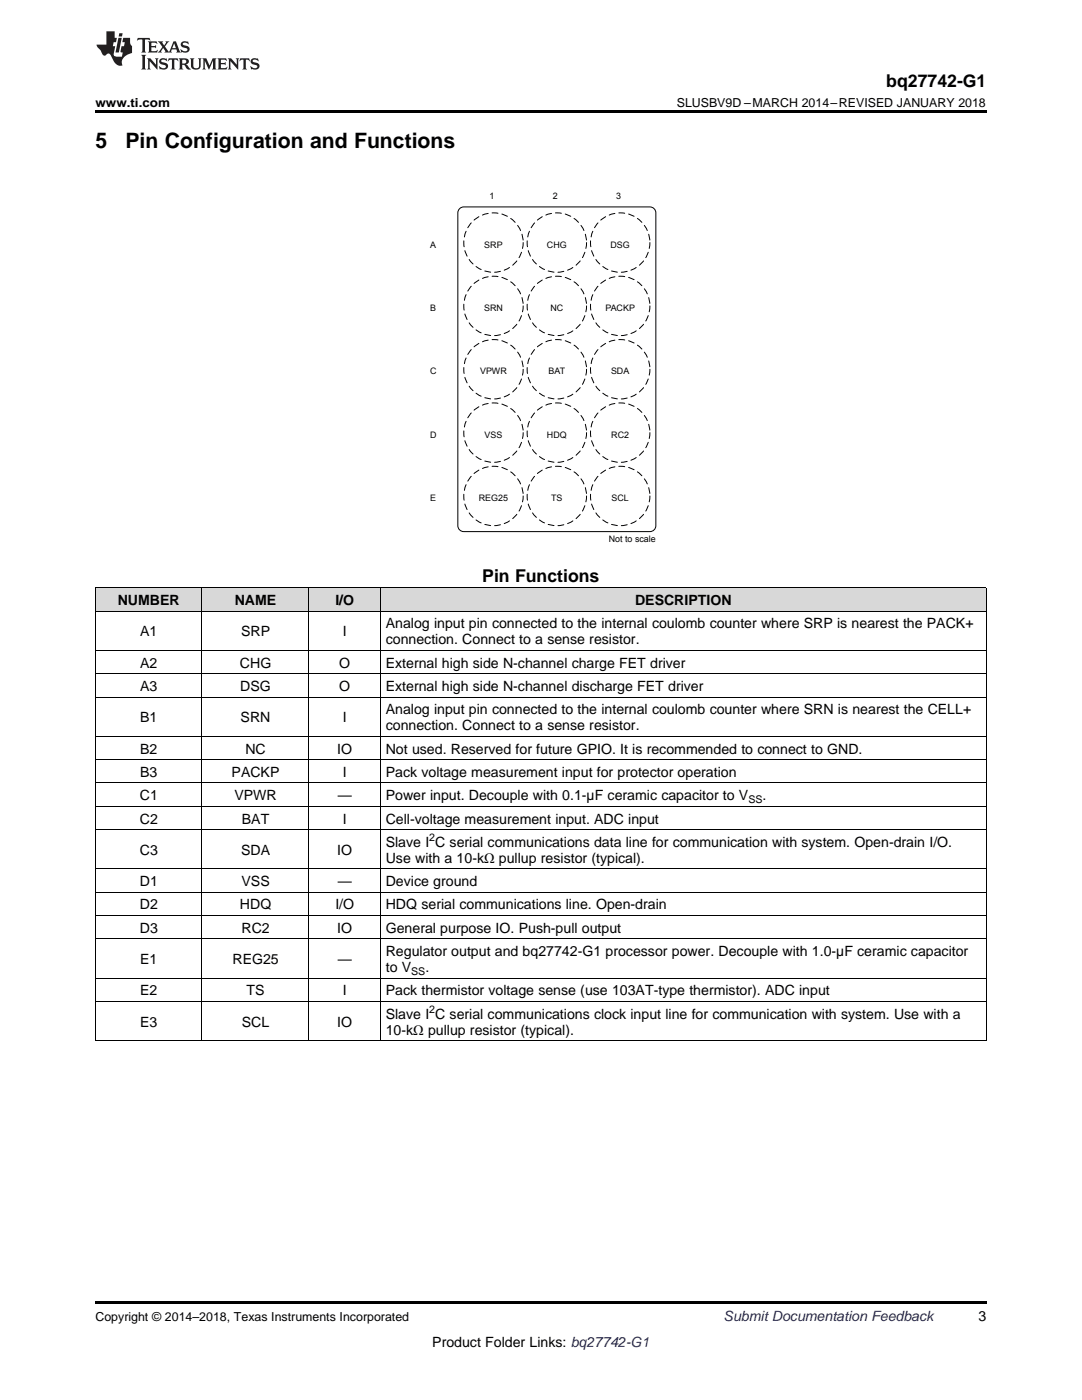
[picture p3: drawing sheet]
<svg xmlns="http://www.w3.org/2000/svg" width="216mm" height="279mm" viewBox="0 0 216 279" stroke-linecap="round" stroke-linejoin="round" font-family="sans-serif">
<defs><g id="words">
<g font-size="4.2">
<text x="19" y="29.6">5</text>
<text x="25" y="29.6">Pin Configuration and Functions</text>
</g>
<g font-size="3.5">
<text x="176.8" y="17.3">bq27742-G1</text>
<text x="96.2" y="116.1">Pin Functions</text>
</g>
<g font-size="2.8">
<text x="23.5" y="120.8">NUMBER</text>
<text x="46.8" y="120.8">NAME</text>
<text x="66.9" y="120.8">I/O</text>
<text x="77" y="125.4">Analog input pin connected to the internal coulomb counter where SRP is nearest the PACK+</text>
<text x="126.7" y="120.8">DESCRIPTION</text>
<text x="28" y="127">A1</text>
<text x="48.1" y="127">SRP</text>
<text x="68.4" y="127">I</text>
<text x="77" y="128.6">connection. Connect to a sense resistor.</text>
<text x="28" y="133.2">A2</text>
<text x="28" y="137.9">A3</text>
<text x="47.9" y="133.2">CHG</text>
<text x="47.9" y="137.9">DSG</text>
<text x="67.7" y="133.2">O</text>
<text x="67.7" y="137.9">O</text>
<text x="77" y="133.2">External high side N-channel charge FET driver</text>
<text x="77" y="137.9">External high side N-channel discharge FET driver</text>
<text x="77" y="142.6">Analog input pin connected to the internal coulomb counter where SRN is nearest the CELL+</text>
<text x="28" y="144.1">B1</text>
<text x="48" y="144.1">SRN</text>
<text x="68.4" y="144.1">I</text>
<text x="77" y="145.7">connection. Connect to a sense resistor.</text>
<text x="28" y="150.4">B2</text>
<text x="28" y="155">B3</text>
<text x="46.2" y="155">PACKP</text>
<text x="49" y="150.4">NC</text>
<text x="67.3" y="150.4">IO</text>
<text x="68.4" y="155">I</text>
<text x="77" y="150.4">Not used. Reserved for future GPIO. It is recommended to connect to GND.</text>
<text x="77" y="155">Pack voltage measurement input for protector operation</text>
<text x="27.9" y="159.7">C1</text>
<text x="46.8" y="159.7">VPWR</text>
<text x="67.4" y="159.7">—</text>
<text x="77" y="159.7">Power input. Decouple with 0.1-µF ceramic capacitor to V</text>
<text x="152.1" y="159.7">.</text>
<text x="27.9" y="164.4">C2</text>
<text x="48.3" y="164.4">BAT</text>
<text x="68.4" y="164.4">I</text>
<text x="77" y="164.4">Cell-voltage measurement input. ADC input</text>
<text x="27.9" y="170.6">C3</text>
<text x="48.1" y="170.6">SDA</text>
<text x="67.3" y="170.6">IO</text>
<text x="77" y="169">Slave I C serial communications data line for communication with system. Open-drain I/O.</text>
<text x="77" y="172.2">Use with a 10-kΩ pullup resistor (typical).</text>
<text x="27.9" y="176.8">D1</text>
<text x="48.2" y="176.8">VSS</text>
<text x="67.4" y="176.8">—</text>
<text x="77" y="176.8">Device ground</text>
<text x="27.9" y="181.5">D2</text>
<text x="47.9" y="181.5">HDQ</text>
<text x="66.9" y="181.5">I/O</text>
<text x="77" y="181.5">HDQ serial communications line. Open-drain</text>
<text x="27.9" y="186.2">D3</text>
<text x="48.2" y="186.2">RC2</text>
<text x="67.3" y="186.2">IO</text>
<text x="77" y="186.2">General purpose IO. Push-pull output</text>
<text x="77" y="190.8">Regulator output and bq27742-G1 processor power. Decouple with 1.0-µF ceramic capacitor</text>
<text x="28" y="192.4">E1</text>
<text x="46.4" y="192.4">REG25</text>
<text x="67.4" y="192.4">—</text>
<text x="77" y="194">to V</text>
<text x="84.9" y="194">.</text>
<text x="28" y="198.6">E2</text>
<text x="49.2" y="198.6">TS</text>
<text x="68.4" y="198.6">I</text>
<text x="77" y="198.6">Pack thermistor voltage sense (use 103AT-type thermistor). ADC input</text>
<text x="77" y="203.3">Slave I C serial communications clock input line for communication with system. Use with a</text>
<text x="28" y="204.9">E3</text>
<text x="48.3" y="204.9">SCL</text>
<text x="67.3" y="204.9">IO</text>
<text x="77" y="206.5">10-kΩ pullup resistor (typical).</text>
<text x="195.3" y="263.6">3</text>
<text x="86.3" y="268.9">Product Folder Links: bq27742-G1</text>
</g>
<text font-size="2.8" fill="#0000c8" x="144.4" y="263.6">Submit Documentation Feedback</text>
<g font-size="2.5">
<text x="19" y="21.4">www.ti.com</text>
<text x="135" y="21.4">SLUSBV9D –MARCH 2014–REVISED JANUARY 2018</text>
<text x="19" y="263.6">Copyright © 2014–2018, Texas Instruments Incorporated</text>
</g>
<g font-size="2.1">
<text x="149.3" y="160.3">SS</text>
<text x="85.7" y="167.9">2</text>
<text x="82.1" y="194.6">SS</text>
<text x="85.7" y="202.2">2</text>
</g>
<g font-size="1.8">
<text x="97.7" y="39.7">1</text>
<text x="110.3" y="39.7">2</text>
<text x="123" y="39.7">3</text>
<text x="85.8" y="49.4">A</text>
<text x="96.6" y="49.4">SRP</text>
<text x="109.1" y="49.4">CHG</text>
<text x="121.8" y="49.4">DSG</text>
<text x="85.8" y="62">B</text>
<text x="96.6" y="62">SRN</text>
<text x="109.8" y="62">NC</text>
<text x="120.8" y="62">PACKP</text>
<text x="85.8" y="74.7">C</text>
<text x="95.8" y="74.7">VPWR</text>
<text x="109.4" y="74.7">BAT</text>
<text x="121.9" y="74.7">SDA</text>
<text x="85.8" y="87.3">D</text>
<text x="96.7" y="87.3">VSS</text>
<text x="109.1" y="87.3">HDQ</text>
<text x="122" y="87.3">RC2</text>
<text x="85.8" y="100">E</text>
<text x="95.6" y="100">REG25</text>
<text x="110" y="100">TS</text>
<text x="122" y="100">SCL</text>
<text x="121.5" y="108.1">Not to scale</text>
</g>
</g></defs>
<g fill="#d8d8d8">
<path d="M19 117.4h21.4v4.6h-21.4z"/>
<path d="M40.4 117.4h21.3v4.6h-21.3z"/>
<path d="M61.7 117.4h14.2v4.6h-14.2z"/>
<path d="M75.9 117.4h120.9v4.6h-120.9z"/>
</g>
<path d="M19 259.7h177.8v.5h-177.8z" fill="#000"/>
<g fill="none" stroke="#000" stroke-width=".2">
<path d="M91.8 41.5l.7-.2h37.2a1.18 1.18 0 0 1 1.2 1.2v62.4a1.18 1.18 0 0 1-1.2 1.2h-37.2a1.18 1.18 0 0 1-1.1-1.2v-62.4v-.4zM19 117.3h177.8M19.1 117.4v90.4M40.3 117.4v90.4M61.6 117.4v90.4M75.9 117.4v90.4M196.8 117.4v90.4M19 139.1h177.8M19 134.5h177.8M19 129.8h177.8M19 122h177.8M19 156.3h177.8"/>
<path d="M19 151.6h177.8M19 146.9h177.8M19 178.1h177.8M19 173.4h177.8M19 165.6h177.8M19 160.9h177.8M19 199.9h177.8M19 195.2h177.8M19 187.4h177.8M19 182.7h177.8M19 207.7h177.8"/>
</g>
<path d="M132.8 33.8h2v2h-2zM80.9 103.9h2v2h-2z" fill="none" stroke="#fff" stroke-width=".2"/>
<circle cx="98.5" cy="48.4" r="5.9" fill="#fff"/>
<circle cx="98.5" cy="48.4" r="5.9" fill="none" stroke="#000" stroke-width=".2" stroke-dasharray="1.2 .8"/>
<circle cx="111.1" cy="48.4" r="5.9" fill="#fff"/>
<circle cx="111.1" cy="48.4" r="5.9" fill="none" stroke="#000" stroke-width=".2" stroke-dasharray="1.2 .8"/>
<circle cx="123.8" cy="48.4" r="5.9" fill="#fff"/>
<circle cx="123.8" cy="48.4" r="5.9" fill="none" stroke="#000" stroke-width=".2" stroke-dasharray="1.2 .8"/>
<circle cx="98.5" cy="61.1" r="5.9" fill="#fff"/>
<circle cx="98.5" cy="61.1" r="5.9" fill="none" stroke="#000" stroke-width=".2" stroke-dasharray="1.2 .8"/>
<circle cx="111.1" cy="61.1" r="5.9" fill="#fff"/>
<circle cx="111.1" cy="61.1" r="5.9" fill="none" stroke="#000" stroke-width=".2" stroke-dasharray="1.2 .8"/>
<circle cx="123.8" cy="61.1" r="5.9" fill="#fff"/>
<circle cx="123.8" cy="61.1" r="5.9" fill="none" stroke="#000" stroke-width=".2" stroke-dasharray="1.2 .8"/>
<circle cx="98.5" cy="73.7" r="5.9" fill="#fff"/>
<circle cx="98.5" cy="73.7" r="5.9" fill="none" stroke="#000" stroke-width=".2" stroke-dasharray="1.2 .8"/>
<circle cx="111.1" cy="73.7" r="5.9" fill="#fff"/>
<circle cx="111.1" cy="73.7" r="5.9" fill="none" stroke="#000" stroke-width=".2" stroke-dasharray="1.2 .8"/>
<circle cx="123.8" cy="73.7" r="5.9" fill="#fff"/>
<circle cx="123.8" cy="73.7" r="5.9" fill="none" stroke="#000" stroke-width=".2" stroke-dasharray="1.2 .8"/>
<circle cx="98.5" cy="86.3" r="5.9" fill="#fff"/>
<circle cx="98.5" cy="86.3" r="5.9" fill="none" stroke="#000" stroke-width=".2" stroke-dasharray="1.2 .8"/>
<circle cx="111.1" cy="86.3" r="5.9" fill="#fff"/>
<circle cx="111.1" cy="86.3" r="5.9" fill="none" stroke="#000" stroke-width=".2" stroke-dasharray="1.2 .8"/>
<circle cx="123.8" cy="86.3" r="5.9" fill="#fff"/>
<circle cx="123.8" cy="86.3" r="5.9" fill="none" stroke="#000" stroke-width=".2" stroke-dasharray="1.2 .8"/>
<circle cx="98.5" cy="99" r="5.9" fill="#fff"/>
<circle cx="98.5" cy="99" r="5.9" fill="none" stroke="#000" stroke-width=".2" stroke-dasharray="1.2 .8"/>
<circle cx="111.1" cy="99" r="5.9" fill="#fff"/>
<circle cx="111.1" cy="99" r="5.9" fill="none" stroke="#000" stroke-width=".2" stroke-dasharray="1.2 .8"/>
<circle cx="123.8" cy="99" r="5.9" fill="#fff"/>
<circle cx="123.8" cy="99" r="5.9" fill="none" stroke="#000" stroke-width=".2" stroke-dasharray="1.2 .8"/>
<path d="M19 22h177.8v.5h-177.8z" fill="#000"/>
<g fill="#231f20">
<path d="M27.5 7.6l-.1 .5 .4-.2h.6v.1v2.1l-.2 .4h1l-.3-.4v-2.1l.1-.1h.5l.5 .2-.2-.5zM29.5 8.3l.2 .3v1.5l-.2 .4h1.8l.2-.6a1.04 1.04 0 0 1-1.3 .2v-.7h.6l.3 .2v-.6l-.3 .2h-.6v-.6l.8-.1 .4 .3-.2-.5zM31.5 8.3l.9 1.1-.9 1.1h.8l-.2-.2 .5-.7 .4 .7-.2 .2h1.5l-.1-.2 .1-.4h.9l.1 .4-.2 .2h1l-.3-.3-.7-1.9h-.5l-.9 2-.8-1 .9-1h-.8l.1 .3-.3 .5-.4-.6 .2-.2zM34.7 8.6l.4 1h-.7zM36.3 8.4a.63 .63 0 0 0-.2 .7 .63 .63 0 0 0 .6 .4l.6 .2 .1 .2a.75 .75 0 0 1-.7 .4 .75 .75 0 0 1-.6-.5l.1 .7 .1-.1a1.11 1.11 0 0 0 1.5-.6 1.13 1.13 0 0 0-1.2-.8l-.1-.4a1.04 1.04 0 0 1 1.2 .2l-.2-.5-.1 .1-.5-.2zM28.2 10.9l.2 .4v2.2l-.2 .4h1l-.3-.4v-2.2l.3-.4zM29.3 11.6l.3 .4v1.5l-.3 .4h.8l-.2-.4v-1.3l1.5 1.7v-1.9l.2-.4h-.7l.2 .4v.9l-1.1-1.3zM32 11.8a.62 .62 0 0 0-.2 .7 .62 .62 0 0 0 .6 .4l.6 .1 .1 .3a.76 .76 0 0 1-.7 .3 .76 .76 0 0 1-.6-.4l.1 .7 .1-.1a1.11 1.11 0 0 0 1.5-.6 1.13 1.13 0 0 0-1.2-.8l-.1-.4a1.04 1.04 0 0 1 1.2 .2l-.2-.6-.1 .1-.5-.1zM33.7 11.6l-.2 .6a.61 .61 0 0 1 .8-.3v1.6l-.2 .4h.9l-.2-.4v-1.6a.63 .63 0 0 1 .8 .3l-.2-.6zM35.6 11.6l.3 .4v1.5l-.3 .4h1l-.2-.2v-.8l.5 .2a.76 .76 0 0 0 1.2 .7l-1-1a.58 .58 0 0 0 .6-.5 .58 .58 0 0 0-.5-.6zM36.4 11.9h.1a.45 .45 0 0 1 .5 .1 .45 .45 0 0 1 .1 .5l-.7 .2zM37.9 11.6l.2 .2a2.17 2.17 0 0 0 .3 1.9 .99 .99 0 0 0 1.6-.6v-1.1l.2-.4h-.7l.2 .2a1.92 1.92 0 0 1-.2 1.8 .6 .6 0 0 1-.9-.5v-1.1l.2-.4zM40.4 11.6l.2 .4v1.5l-.2 .4h.7l-.2-.4v-1.4l.8 1.8 .8-1.8v1.4l-.2 .4h.9l-.2-.4v-1.5l.2-.4h-.8l-.6 1.5-.6-1.5zM43.4 11.6l.2 .4v1.5l-.2 .4h1.8l.2-.6a1.04 1.04 0 0 1-1.3 .1v-.6h.5l.4 .2v-.6l-.4 .2h-.5v-.7h.8l.3 .3-.1-.6zM45.5 11.6l.2 .4v1.5l-.2 .4h.7l-.2-.4v-1.3l1.5 1.7v-1.9l.2-.4h-.7l.2 .4v.9l-1.1-1.3zM47.9 11.6l-.1 .6a.61 .61 0 0 1 .8-.3v1.6l-.3 .4h1l-.3-.4 .1-1.6a.63 .63 0 0 1 .7 .3l-.1-.6zM50.2 11.8a.62 .62 0 0 0-.2 .7 .62 .62 0 0 0 .6 .4l.6 .1 .2 .3a.76 .76 0 0 1-.8 .3 .76 .76 0 0 1-.6-.4l.1 .7 .2-.1a1.11 1.11 0 0 0 1.5-.6 1.13 1.13 0 0 0-1.3-.8l-.1-.4a1.04 1.04 0 0 1 1.2 .2l-.1-.6-.2 .1-.5-.1z"/>
<path d="M21.2 6.3v2.6h-1.9l.1 .4 .7 .9a.91 .91 0 0 0 1 .8 .56 .56 0 0 1 .5-.3 .56 .56 0 0 1 .5 .3l.4 .8a1.53 1.53 0 0 0 1.9 1.2 1.54 1.54 0 0 1 1-2.1l.9-.3v-1.4a1.52 1.52 0 0 1-.3-1.6h-1.4l-.2 .8h.5l-.2 .8h-.4l-.2 1v.2l.4 .1-.2 .8a1.93 1.93 0 0 1-1.6-.3l.3-1.8h-.5l.2-.8h.4l.2-.8h-.4v-1.3zM23.6 7.6l-.6 2.9h.7l.6-2.9zM23.8 6.6l-.1 .7h.6l.2-.7z"/>
</g>
<use href="#words"/>
</svg>
